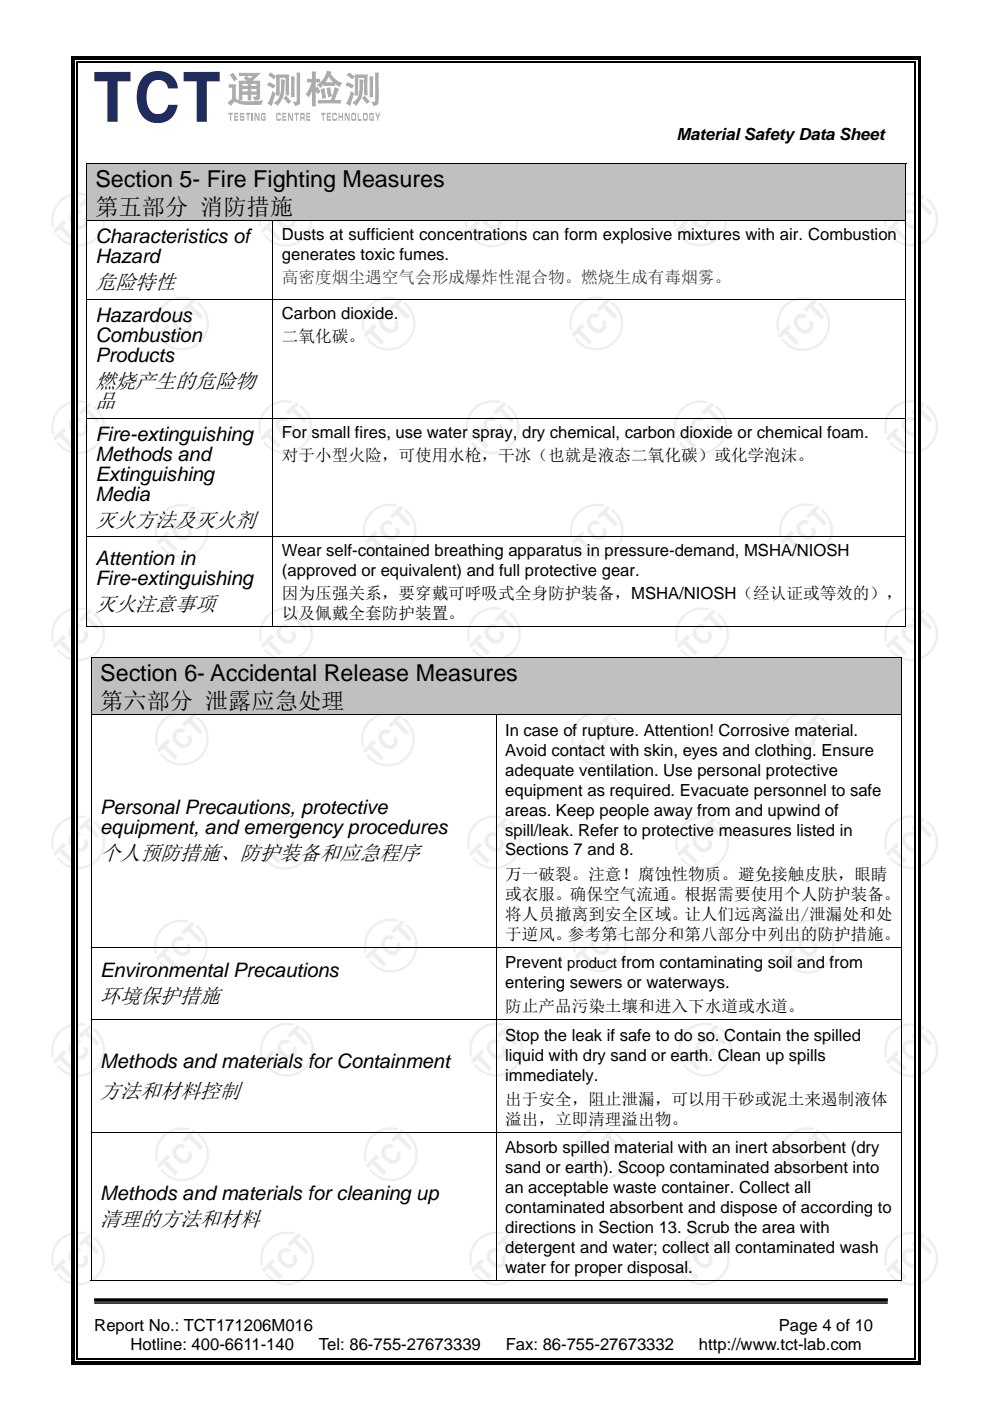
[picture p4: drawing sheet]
<svg xmlns="http://www.w3.org/2000/svg" width="210mm" height="297mm" viewBox="0 0 210 297" stroke-linecap="round" stroke-linejoin="round" font-family="sans-serif">
<defs><g id="words">
<g font-size="4.9">
<text x="20.2" y="39.7">Section 5- Fire Fighting Measures</text>
<text x="20.2" y="45.6">第五部分 消防措施</text>
<text x="21.3" y="144.4">Section 6- Accidental Release Measures</text>
<text x="21.3" y="150.3">第六部分 泄露应急处理</text>
</g>
<g font-size="4.5">
<text x="20.2" y="61.3">危险特性</text>
<text x="20.2" y="82.2">燃烧产生的危险物</text>
<text x="20.2" y="86.5">品</text>
<text x="20.2" y="111.6">灭火方法及灭火剂</text>
<text x="20.2" y="129.5">灭火注意事项</text>
<text x="21.3" y="182.3">个人预防措施、防护装备和应急程序</text>
<text x="21.3" y="212.6">环境保护措施</text>
<text x="21.3" y="232.9">方法和材料控制</text>
<text x="21.3" y="259.8">清理的方法和材料</text>
</g>
<g font-size="4.2">
<text x="20.2" y="51.6">Characteristics of</text>
<text x="20.2" y="55.8">Hazard</text>
<text x="20.2" y="68.3">Hazardous</text>
<text x="20.2" y="72.5">Combustion</text>
<text x="20.2" y="76.7">Products</text>
<text x="20.2" y="93.4">Fire-extinguishing</text>
<text x="20.2" y="97.7">Methods and</text>
<text x="20.2" y="101.9">Extinguishing</text>
<text x="20.2" y="106.1">Media</text>
<text x="20.2" y="119.7">Attention in</text>
<text x="20.2" y="124">Fire-extinguishing</text>
<text x="21.3" y="172.6">Personal Precautions, protective</text>
<text x="21.3" y="176.8">equipment, and emergency procedures</text>
<text x="21.3" y="207.1">Environmental Precautions</text>
<text x="21.3" y="226.5">Methods and materials for Containment</text>
<text x="21.3" y="254.3">Methods and materials for cleaning up</text>
</g>
<g font-size="3.5">
<text x="143.5" y="29.6">Material Safety Data Sheet</text>
<text x="59.8" y="50.9">Dusts at sufficient concentrations can form explosive mixtures with air. Combustion</text>
<text x="59.8" y="55.2">generates toxic fumes.</text>
<text x="59.8" y="67.6">Carbon dioxide.</text>
<text x="59.8" y="72.5">二氧化碳。</text>
<text x="59.8" y="92.8">For small fires, use water spray, dry chemical, carbon dioxide or chemical foam.</text>
<text x="59.8" y="97.7">对于小型火险，可使用水枪，干冰（也就是液态二氧化碳）或化学泡沫。</text>
<text x="59.8" y="117.9">Wear self-contained breathing apparatus in pressure-demand, MSHA/NIOSH</text>
<text x="59.8" y="122.2">(approved or equivalent) and full protective gear.</text>
<text x="59.8" y="127">因为压强关系，要穿戴可呼吸式全身防护装备，MSHA/NIOSH（经认证或等效的），</text>
<text x="59.8" y="131.3">以及佩戴全套防护装置。</text>
<text x="107.1" y="156">In case of rupture. Attention! Corrosive material.</text>
<text x="107.1" y="160.2">Avoid contact with skin, eyes and clothing. Ensure</text>
<text x="107.1" y="164.4">adequate ventilation. Use personal protective</text>
<text x="107.1" y="168.7">equipment as required. Evacuate personnel to safe</text>
<text x="107.1" y="172.9">areas. Keep people away from and upwind of</text>
<text x="107.1" y="177.1">spill/leak. Refer to protective measures listed in</text>
<text x="107.1" y="181.4">Sections 7 and 8.</text>
<text x="107.1" y="186.5">万一破裂。注意！腐蚀性物质。避免接触皮肤，眼睛</text>
<text x="107.1" y="190.8">或衣服。确保空气流通。根据需要使用个人防护装备。</text>
<text x="107.1" y="195">将人员撤离到安全区域。让人们远离溢出/泄漏处和处</text>
<text x="107.1" y="199.3">于逆风。参考第七部分和第八部分中列出的防护措施。</text>
<text x="107.1" y="209.5">entering sewers or waterways.</text>
<text x="107.1" y="205.2">Prevent product from contaminating soil and from</text>
<text x="107.1" y="214.7">防止产品污染土壤和进入下水道或水道。</text>
<text x="107.1" y="220.6">Stop the leak if safe to do so. Contain the spilled</text>
<text x="107.1" y="224.9">liquid with dry sand or earth. Clean up spills</text>
<text x="107.1" y="229.1">immediately.</text>
<text x="107.1" y="234.3">出于安全，阻止泄漏，可以用干砂或泥土来遏制液体</text>
<text x="107.1" y="238.5">溢出，立即清理溢出物。</text>
<text x="107.1" y="244.5">Absorb spilled material with an inert absorbent (dry</text>
<text x="107.1" y="248.8">sand or earth). Scoop contaminated absorbent into</text>
<text x="107.1" y="253">an acceptable waste container. Collect all</text>
<text x="107.1" y="257.3">contaminated absorbent and dispose of according to</text>
<text x="107.1" y="261.5">directions in Section 13. Scrub the area with</text>
<text x="107.1" y="265.7">detergent and water; collect all contaminated wash</text>
<text x="107.1" y="270">water for proper disposal.</text>
<text x="20" y="282.2">Report No.: TCT171206M016</text>
<text x="27.7" y="286.2">Hotline: 400-6611-140</text>
<text x="67.6" y="286.2">Tel: 86-755-27673339</text>
<text x="107.3" y="286.2">Fax: 86-755-27673332</text>
<text x="148.2" y="286.2">http://www.tct-lab.com</text>
<text x="165.2" y="282.2">Page 4 of 10</text>
</g>
<text font-size="3.5" fill="#333" x="59.8" y="60">高密度烟尘遇空气会形成爆炸性混合物。燃烧生成有毒烟雾。</text>
</g></defs>
<g fill="#efeeee">
<path d="M15.1 44.9a1.6 1.6 0 0 1 2.2-.1l-.6 .6a.96 .96 0 0 0-1.3 .3 .96 .96 0 0 0 .4 1.4l.3 .2a.95 .95 0 0 0 1.3 .4 .95 .95 0 0 0 .3-1.3l.6-.6a1.75 1.75 0 0 1-.3 2.5 1.75 1.75 0 0 1-2.4-.3l-.3-.2a1.95 1.95 0 0 1-.2-2.9z"/>
<path d="M15.1 88.9a1.65 1.65 0 0 1 2.2-.1l-.6 .6a.96 .96 0 0 0-1.3 .3 .96 .96 0 0 0 .4 1.4 1.17 1.17 0 0 0 2 .3l.1-.6-.2-.5 .6-.5a1.79 1.79 0 0 1-.4 2.6 1.79 1.79 0 0 1-2.6-.6 1.94 1.94 0 0 1-.2-2.9z"/>
<path d="M15.1 132.8a1.64 1.64 0 0 1 2.2-.1l-.6 .6a.93 .93 0 0 0-1.2 .2 .93 .93 0 0 0 .2 1.3 1.44 1.44 0 0 0 2 .6 .91 .91 0 0 0 0-1.2l.6-.5a1.79 1.79 0 0 1-.4 2.5 1.79 1.79 0 0 1-2.6-.5 1.94 1.94 0 0 1-.2-2.9z"/>
<path d="M15.1 176.9a1.61 1.61 0 0 1 2.2-.1l-.6 .6a.96 .96 0 0 0-1.3 .3 .96 .96 0 0 0 .4 1.4l.3 .2a.95 .95 0 0 0 1.3 .4 .95 .95 0 0 0 .3-1.3l.6-.6a1.79 1.79 0 0 1-.4 2.6 1.79 1.79 0 0 1-2.6-.6 1.96 1.96 0 0 1-.2-2.9z"/>
<path d="M15 221a1.6 1.6 0 0 1 2.3-.2l-.6 .6a.96 .96 0 0 0-1.3 .4 .96 .96 0 0 0 .4 1.3 1.16 1.16 0 0 0 2 .3l.1-.5-.2-.5 .6-.6a1.79 1.79 0 0 1-.4 2.6 1.79 1.79 0 0 1-2.6-.6 1.98 1.98 0 0 1-.3-2.8z"/>
<path d="M59.4 265.1a1.58 1.58 0 0 1 2.2-.1l-.6 .6a.93 .93 0 0 0-1.2 .3 .93 .93 0 0 0 .2 1.3 1.39 1.39 0 0 0 1.9 .6l.3-.4-.2-.8 .6-.6a1.76 1.76 0 0 1-.3 2.5 1.76 1.76 0 0 1-2.4-.3 1.98 1.98 0 0 1-.5-3.1z"/>
<path d="M103.7 265.1a1.57 1.57 0 0 1 2.2-.1l-.5 .6a.96 .96 0 0 0-1.4 .4 .96 .96 0 0 0 .5 1.3 1.19 1.19 0 0 0 1.8 .5 .82 .82 0 0 0 .1-1.2l.5-.6a1.78 1.78 0 0 1-.4 2.6 1.78 1.78 0 0 1-2.5-.6 1.91 1.91 0 0 1-.3-2.9z"/>
<path d="M147.4 265.3a1.63 1.63 0 0 1 2.4-.3l-.6 .6a.92 .92 0 0 0-1.3 .3 .92 .92 0 0 0 .3 1.3 1.48 1.48 0 0 0 1.7 .7 .87 .87 0 0 0 .3-1.3l.6-.6a1.78 1.78 0 0 1-.4 2.6 1.78 1.78 0 0 1-2.6-.6 1.97 1.97 0 0 1-.4-2.7z"/>
<path d="M15.1 265.1a1.61 1.61 0 0 1 2.2-.1l-.6 .6a.95 .95 0 0 0-1.3 .4 .95 .95 0 0 0 .4 1.3 1.15 1.15 0 0 0 1 .7 1.15 1.15 0 0 0 1.1-.5v-.4l-.2-.5 .6-.6a1.78 1.78 0 0 1-.4 2.6 1.78 1.78 0 0 1-2.6-.6 1.93 1.93 0 0 1-.2-2.9z"/>
<path d="M37.1 66.9a1.61 1.61 0 0 1 2.2-.1l-.5 .6a.93 .93 0 0 0-1.3 .3 .93 .93 0 0 0 .2 1.2 1.3 1.3 0 0 0 2.1 .5l.1-.6-.1-.4 .5-.6a1.79 1.79 0 0 1-.4 2.6 1.79 1.79 0 0 1-2.5-.6 1.92 1.92 0 0 1-.3-2.9z"/>
<path d="M59.1 44.9a1.59 1.59 0 0 1 2.2-.1l-.6 .6a.96 .96 0 0 0-1.3 .4 .96 .96 0 0 0 .4 1.3 1.18 1.18 0 0 0 2 .3l.1-.6-.2-.4 .6-.6a1.79 1.79 0 0 1-.4 2.6 1.79 1.79 0 0 1-2.6-.6 1.92 1.92 0 0 1-.2-2.9z"/>
<path d="M37 110.9a1.63 1.63 0 0 1 2.3-.1l-.6 .5a.96 .96 0 0 0-1.3 .4 .96 .96 0 0 0 .4 1.3l.2 .3a.96 .96 0 0 0 1.3 .4 .96 .96 0 0 0 .5-1.2l-.1-.2 .5-.6a1.79 1.79 0 0 1-.3 2.6 1.79 1.79 0 0 1-2.6-.6 1.93 1.93 0 0 1-.3-2.8z"/>
<path d="M59 88.9a1.63 1.63 0 0 1 2.2-.1l-.6 .5a.96 .96 0 0 0-1.3 .4 .96 .96 0 0 0 .4 1.3l.3 .3a.95 .95 0 0 0 1.2 .4 .95 .95 0 0 0 .5-1.2l-.1-.2 .6-.6a1.79 1.79 0 0 1-.4 2.6 1.79 1.79 0 0 1-2.6-.5 1.94 1.94 0 0 1-.2-2.9z"/>
<path d="M80.9 66.9a1.58 1.58 0 0 1 2.2-.1l-.5 .6a.92 .92 0 0 0-1.3 .3 .92 .92 0 0 0 .3 1.3 1.45 1.45 0 0 0 1.9 .6 .92 .92 0 0 0 0-1.2l.6-.6a1.79 1.79 0 0 1-.4 2.6 1.79 1.79 0 0 1-2.5-.6 1.92 1.92 0 0 1-.3-2.9z"/>
<path d="M102.8 45.1a1.59 1.59 0 0 1 2.2-.2l-.6 .6a.91 .91 0 0 0-1.2 .2 .91 .91 0 0 0 .1 1.2 1.35 1.35 0 0 0 2.2 .7l.1-.6-.2-.5 .6-.6a1.79 1.79 0 0 1-.4 2.6 1.79 1.79 0 0 1-2.5-.6 1.93 1.93 0 0 1-.3-2.8z"/>
<path d="M37 155a1.62 1.62 0 0 1 2.3-.2l-.6 .6a.94 .94 0 0 0-1.3 .3 .94 .94 0 0 0 .3 1.3 1.32 1.32 0 0 0 2.1 .5l.1-.6-.2-.5 .6-.6a1.79 1.79 0 0 1-.4 2.6 1.79 1.79 0 0 1-2.5-.6 1.92 1.92 0 0 1-.4-2.8z"/>
<path d="M59.1 132.8a1.61 1.61 0 0 1 2.3-.1l-.6 .6a.93 .93 0 0 0-1.3 .2 .93 .93 0 0 0 .3 1.3 1.22 1.22 0 0 0 2.1 .3l.1-.5-.2-.4 .6-.5a1.79 1.79 0 0 1-.4 2.5 1.79 1.79 0 0 1-2.6-.5 1.92 1.92 0 0 1-.3-2.9z"/>
<path d="M81.1 110.9a1.6 1.6 0 0 1 2.3-.2l-.6 .6a.93 .93 0 0 0-1.3 .3 .93 .93 0 0 0 .3 1.3 1.3 1.3 0 0 0 2 .4l.2-.5-.2-.5 .6-.6a1.79 1.79 0 0 1-.4 2.6 1.79 1.79 0 0 1-2.6-.6 1.93 1.93 0 0 1-.3-2.8z"/>
<path d="M102.8 89l.2-.1a1.59 1.59 0 0 1 2.2-.1l-.6 .5a.96 .96 0 0 0-1.3 .4 .96 .96 0 0 0 .4 1.3l.3 .3a.95 .95 0 0 0 1.3 .4 .95 .95 0 0 0 .3-1.4l.6-.6a1.79 1.79 0 0 1-.4 2.6 1.79 1.79 0 0 1-2.5-.5 2.02 2.02 0 0 1-.5-2.8z"/>
<path d="M124.9 67a1.62 1.62 0 0 1 2.3-.2l-.6 .6a.94 .94 0 0 0-1.3 .2 .94 .94 0 0 0 .3 1.3 1.32 1.32 0 0 0 2.1 .5l.1-.6-.2-.4 .6-.6a1.78 1.78 0 0 1-.4 2.5 1.78 1.78 0 0 1-2.5-.5 1.92 1.92 0 0 1-.4-2.8z"/>
<path d="M146.9 44.9a1.59 1.59 0 0 1 2.3-.1l-.5 .5a.96 .96 0 0 0-1.4 .4 .96 .96 0 0 0 .5 1.3 1.16 1.16 0 0 0 1.9 .4l.2-.6-.2-.5 .5-.6a1.75 1.75 0 0 1-.2 2.5 1.75 1.75 0 0 1-2.5-.3l-.2-.1a1.94 1.94 0 0 1-.4-2.9z"/>
<path d="M36.9 199a1.59 1.59 0 0 1 2.2-.1l-.6 .6a.92 .92 0 0 0-1.2 .3 .92 .92 0 0 0 .2 1.2 1.21 1.21 0 0 0 2.1 .4l.1-.6-.2-.3 .6-.6a1.76 1.76 0 0 1-.3 2.5 1.76 1.76 0 0 1-2.5-.3 1.99 1.99 0 0 1-.4-3.1z"/>
<path d="M58.9 177.1a1.63 1.63 0 0 1 2.3-.2l-.6 .6a.92 .92 0 0 0-1.2 .3 .92 .92 0 0 0 .2 1.2 1.21 1.21 0 0 0 1 .9 1.21 1.21 0 0 0 1.2-.5v-.6l-.2-.3 .6-.6a1.78 1.78 0 0 1-.4 2.6 1.78 1.78 0 0 1-2.5-.6 1.93 1.93 0 0 1-.4-2.8z"/>
<path d="M80.8 155.2a1.52 1.52 0 0 1 2.2-.2l-.6 .6a.91 .91 0 0 0-1.2 .2 .91 .91 0 0 0 .1 1.2 1.35 1.35 0 0 0 2.2 .6l.1-.5-.2-.5 .6-.6a1.79 1.79 0 0 1-.4 2.6 1.79 1.79 0 0 1-2.6-.6 1.88 1.88 0 0 1-.2-2.8z"/>
<path d="M103.3 132.8a1.58 1.58 0 0 1 2.2-.1l-.6 .5a.94 .94 0 0 0-1.3 .3 .94 .94 0 0 0 .3 1.3 1.31 1.31 0 0 0 2.1 .5l.1-.6-.2-.5 .6-.6a1.76 1.76 0 0 1-.3 2.5 1.76 1.76 0 0 1-2.5-.3 1.99 1.99 0 0 1-.4-3z"/>
<path d="M125 110.9a1.6 1.6 0 0 1 2.3-.2l-.6 .6a.92 .92 0 0 0-1.3 .3 .92 .92 0 0 0 .3 1.3 1.37 1.37 0 0 0 2 .6l.2-.4-.2-.8 .6-.6a1.77 1.77 0 0 1-.4 2.6 1.77 1.77 0 0 1-2.6-.6 1.93 1.93 0 0 1-.3-2.8z"/>
<path d="M147 89a1.64 1.64 0 0 1 2.3-.2l-.6 .6a.93 .93 0 0 0-1.2 .3 .93 .93 0 0 0 .2 1.3 1.31 1.31 0 0 0 2.1 .5l.1-.6-.2-.5 .6-.6a1.81 1.81 0 0 1-.5 2.6 1.81 1.81 0 0 1-2.6-.8 1.85 1.85 0 0 1-.2-2.6z"/>
<path d="M168.9 67a1.59 1.59 0 0 1 2.2-.1l-.6 .6a.92 .92 0 0 0-1.2 .3 .92 .92 0 0 0 .2 1.2 1.21 1.21 0 0 0 2.1 .4l.1-.6-.2-.3 .6-.6a1.76 1.76 0 0 1-.3 2.5 1.76 1.76 0 0 1-2.5-.3 2.01 2.01 0 0 1-.4-3.1z"/>
<path d="M37.1 243.1a1.6 1.6 0 0 1 2.2-.1l-.5 .5a.97 .97 0 0 0-1.4 .4 .97 .97 0 0 0 .4 1.3l.3 .3a.95 .95 0 0 0 1.2 .4 .95 .95 0 0 0 .5-1.2v-.2l.5-.6a1.79 1.79 0 0 1-.4 2.6 1.79 1.79 0 0 1-2.5-.5 1.94 1.94 0 0 1-.3-2.9z"/>
<path d="M59.3 220.9a1.62 1.62 0 0 1 2.3-.1l-.6 .5a.96 .96 0 0 0-1.3 .4 .96 .96 0 0 0 .4 1.3 1.14 1.14 0 0 0 1.9 .4l.2-.6-.2-.5 .5-.6a1.78 1.78 0 0 1-.3 2.6 1.78 1.78 0 0 1-2.6-.5 1.94 1.94 0 0 1-.3-2.9z"/>
<path d="M81.4 198.8a1.6 1.6 0 0 1 2.2-.1l-.6 .6a.93 .93 0 0 0-1.2 .2 .93 .93 0 0 0 .2 1.3 1.23 1.23 0 0 0 2.1 .3l.1-.5-.2-.3 .6-.6a1.76 1.76 0 0 1-.3 2.5 1.76 1.76 0 0 1-2.5-.3 2 2 0 0 1-.4-3.1z"/>
<path d="M103.3 176.9a1.61 1.61 0 0 1 2.2-.1l-.6 .6a.95 .95 0 0 0-1.3 .4 .95 .95 0 0 0 .4 1.3 1.16 1.16 0 0 0 2 .4l.1-.6-.2-.5 .6-.6a1.76 1.76 0 0 1-.3 2.5 1.76 1.76 0 0 1-2.4-.3 1.98 1.98 0 0 1-.5-3.1z"/>
<path d="M125.2 154.9a1.61 1.61 0 0 1 2.4-.1l-.6 .5a.96 .96 0 0 0-1.4 .4 .96 .96 0 0 0 .5 1.3 1.16 1.16 0 0 0 1.9 .4l.2-.4-.2-.7 .5-.6a1.76 1.76 0 0 1-.2 2.5 1.76 1.76 0 0 1-2.5-.3l-.2-.1a1.96 1.96 0 0 1-.4-2.9z"/>
<path d="M147.4 132.8a1.58 1.58 0 0 1 2.2-.1l-.5 .6a.94 .94 0 0 0-1.3 .3 .94 .94 0 0 0 .2 1.3 1.23 1.23 0 0 0 2.2 .3v-.6l-.2-.3 .6-.6a1.78 1.78 0 0 1-.4 2.6 1.78 1.78 0 0 1-2.5-.6 1.93 1.93 0 0 1-.3-2.9z"/>
<path d="M169.4 110.8a1.63 1.63 0 0 1 2.3-.2l-.6 .6a.93 .93 0 0 0-1.3 .3 .93 .93 0 0 0 .3 1.3 1.29 1.29 0 0 0 2 .5l.2-.6-.2-.5 .5-.6a1.76 1.76 0 0 1-.2 2.5 1.76 1.76 0 0 1-2.5-.3l-.2-.2a1.95 1.95 0 0 1-.3-2.8z"/>
<path d="M81.3 243.1a1.62 1.62 0 0 1 2.3-.1l-.6 .5a.93 .93 0 0 0-1.2 .3 .93 .93 0 0 0 .2 1.3 1.3 1.3 0 0 0 2.1 .5l.1-.6-.2-.5 .6-.6a1.76 1.76 0 0 1-.3 2.5 1.76 1.76 0 0 1-2.4-.3 2.01 2.01 0 0 1-.6-3z"/>
<path d="M103.7 220.9a1.59 1.59 0 0 1 2.2-.2l-.5 .6a.96 .96 0 0 0-1.4 .4 .96 .96 0 0 0 .5 1.3l.2 .3a.96 .96 0 0 0 1.4 .4 .96 .96 0 0 0 .3-1.4l.5-.6a1.79 1.79 0 0 1-.4 2.6 1.79 1.79 0 0 1-2.5-.5 1.94 1.94 0 0 1-.3-2.9z"/>
<path d="M125.7 198.8a1.63 1.63 0 0 1 2.3-.1l-.6 .5a.93 .93 0 0 0-1.3 .3 .93 .93 0 0 0 .2 1.3 1.2 1.2 0 0 0 2.2 .3v-.5l-.1-.4 .5-.6a1.76 1.76 0 0 1-.2 2.5 1.76 1.76 0 0 1-2.5-.3l-.2-.1a1.95 1.95 0 0 1-.3-2.9z"/>
<path d="M147.3 177.1a1.65 1.65 0 0 1 2.3-.2l-.5 .6a.95 .95 0 0 0-1.4 .4 .95 .95 0 0 0 .5 1.3 1.15 1.15 0 0 0 1.9 .3l.2-.5-.2-.5 .5-.6a1.79 1.79 0 0 1-.4 2.6 1.79 1.79 0 0 1-2.5-.6 1.97 1.97 0 0 1-.4-2.8z"/>
<path d="M169.3 155a1.64 1.64 0 0 1 2.3-.2l-.6 .6a.93 .93 0 0 0-1.2 .3 .93 .93 0 0 0 .2 1.3 1.31 1.31 0 0 0 2.1 .5l.1-.6-.2-.5 .6-.6a1.79 1.79 0 0 1-.4 2.6 1.79 1.79 0 0 1-2.5-.6 1.95 1.95 0 0 1-.4-2.8z"/>
<path d="M125.8 243a1.59 1.59 0 0 1 2.3-.1l-.6 .6a.93 .93 0 0 0-1.3 .3 .93 .93 0 0 0 .2 1.2l.8 .7a.89 .89 0 0 0 1.2 0 .89 .89 0 0 0 .1-1.2l.6-.6a1.77 1.77 0 0 1-.3 2.5 1.77 1.77 0 0 1-2.5-.3 2.01 2.01 0 0 1-.5-3.1z"/>
<path d="M148 220.9a1.59 1.59 0 0 1 2.2-.1l-.5 .5a.94 .94 0 0 0-1.3 .3 .94 .94 0 0 0 .2 1.3 1.41 1.41 0 0 0 1.9 .7l.4-.5-.2-.8 .5-.6a1.79 1.79 0 0 1-.4 2.6 1.79 1.79 0 0 1-2.5-.5 1.91 1.91 0 0 1-.3-2.9z"/>
<path d="M169.7 199.2a1.64 1.64 0 0 1 2.4-.3l-.6 .6a.92 .92 0 0 0-1.3 .3 .92 .92 0 0 0 .3 1.3 1.18 1.18 0 0 0 .9 .8 1.18 1.18 0 0 0 1.2-.5v-.6l-.1-.3 .5-.6a1.79 1.79 0 0 1-.4 2.6 1.79 1.79 0 0 1-2.5-.5 1.99 1.99 0 0 1-.4-2.8z"/>
<path d="M169.5 243.2a1.62 1.62 0 0 1 2.4-.3l-.6 .6a.92 .92 0 0 0-1.3 .3 .92 .92 0 0 0 .3 1.2 1.3 1.3 0 0 0 2 .5l.2-.5-.2-.5 .6-.6a1.78 1.78 0 0 1-.4 2.6 1.78 1.78 0 0 1-2.6-.6 1.97 1.97 0 0 1-.4-2.7z"/>
<path d="M191.7 44.9a1.61 1.61 0 0 1 2.3-.1l-.6 .5a.93 .93 0 0 0-1.3 .3 .93 .93 0 0 0 .3 1.3 1.32 1.32 0 0 0 2.1 .5l.1-.6-.2-.5 .6-.6a1.79 1.79 0 0 1-.4 2.6 1.79 1.79 0 0 1-2.6-.5 1.93 1.93 0 0 1-.3-2.9z"/>
<path d="M191.7 88.9a1.55 1.55 0 0 1 2.3-.1l-.6 .5a.94 .94 0 0 0-1.3 .3 .94 .94 0 0 0 .3 1.3 1.31 1.31 0 0 0 2.1 .5l.1-.6-.2-.5 .6-.6a1.79 1.79 0 0 1-.4 2.6 1.79 1.79 0 0 1-2.6-.5 1.95 1.95 0 0 1-.3-2.9z"/>
<path d="M191.8 132.8a1.62 1.62 0 0 1 2.2-.1l-.6 .6a.93 .93 0 0 0-1.2 .2 .93 .93 0 0 0 .2 1.3 1.22 1.22 0 0 0 2.1 .3l.1-.5-.2-.4 .6-.5a1.79 1.79 0 0 1-.4 2.5 1.79 1.79 0 0 1-2.6-.5 1.92 1.92 0 0 1-.2-2.9z"/>
<path d="M191.8 176.9a1.62 1.62 0 0 1 2.2-.1l-.6 .6a.93 .93 0 0 0-1.2 .2 .93 .93 0 0 0 .2 1.3 1.31 1.31 0 0 0 2 .5l.2-.6-.2-.4 .6-.6a1.79 1.79 0 0 1-.4 2.5 1.79 1.79 0 0 1-2.6-.5 1.92 1.92 0 0 1-.2-2.9z"/>
<path d="M191.7 221a1.59 1.59 0 0 1 2.3-.1l-.6 .5a.93 .93 0 0 0-1.2 .3 .93 .93 0 0 0 .2 1.3 1.23 1.23 0 0 0 2.1 .3l.1-.5-.2-.4 .6-.6a1.79 1.79 0 0 1-.4 2.6 1.79 1.79 0 0 1-2.6-.5 1.86 1.86 0 0 1-.3-2.9z"/>
<path d="M191.7 265.2a1.62 1.62 0 0 1 2.3-.1l-.6 .6a.93 .93 0 0 0-1.2 .2 .93 .93 0 0 0 .2 1.3 1.23 1.23 0 0 0 2.1 .3l.1-.5-.2-.3 .6-.6a1.76 1.76 0 0 1-.3 2.5 1.76 1.76 0 0 1-2.5-.3 2.02 2.02 0 0 1-.5-3.1z"/>
</g>
<g fill="#efeeee">
<path d="M13.5 46.6l.5 .6-.7 .8 2.4 2.4-.6 .7-2.5-2.5-.9 1-.4-.8z" fill-rule="evenodd"/>
<path d="M16.7 43.4l2.1-2.1 .8 .4-1 .9 2.5 2.4-.6 .7-2.5-2.5-.7 .8z" fill-rule="evenodd"/>
<path d="M12.5 42.5a5.8 5.8 0 0 1 5.7-1.4l-.4 .4a5.2 5.2 0 0 0-6.3 6.3l-.4 .5a5.7 5.7 0 0 1 1.4-5.8zM12.3 49.6a5.2 5.2 0 0 0 8 .7 5.2 5.2 0 0 0-.7-8l.4-.3a5.7 5.7 0 0 1 .6 8.6 5.7 5.7 0 0 1-8.6-.6z" fill-rule="evenodd"/>
<path d="M13.5 90.6l.5 .6-.7 .8 2.4 2.4-.6 .6-2.5-2.4-.9 .9-.4-.7z" fill-rule="evenodd"/>
<path d="M16.7 87.4l2.1-2.1 .8 .4-1 .9 2.5 2.4-.6 .6-2.5-2.4-.7 .8z" fill-rule="evenodd"/>
<path d="M12.5 86.5a5.7 5.7 0 0 1 5.7-1.4l-.4 .4a5.2 5.2 0 0 0-6.3 6.3l-.4 .4a5.7 5.7 0 0 1 1.4-5.7zM19.6 86.3l.4-.3a5.7 5.7 0 0 1 .6 8.6 5.7 5.7 0 0 1-8.6-.6l.3-.4a5.2 5.2 0 0 0 8 .7 5.2 5.2 0 0 0-.7-8z" fill-rule="evenodd"/>
<path d="M13.5 134.5l.5 .6-.7 .8 2.4 2.4-.6 .6-2.5-2.4-.9 .9-.4-.7z" fill-rule="evenodd"/>
<path d="M16.7 131.3l2.1-2.1 .8 .4-1 .9 2.5 2.4-.6 .6-2.5-2.4-.7 .8z" fill-rule="evenodd"/>
<path d="M12.5 130.4a5.7 5.7 0 0 1 5.7-1.4l-.4 .4a5.2 5.2 0 0 0-6.3 6.3l-.4 .4a5.7 5.7 0 0 1 1.4-5.7zM19.6 130.2l.4-.3a5.7 5.7 0 0 1 .6 8.6 5.7 5.7 0 0 1-8.6-.6l.3-.4a5.2 5.2 0 0 0 8 .7 5.2 5.2 0 0 0-.7-8z" fill-rule="evenodd"/>
<path d="M13.5 178.6l.5 .6-.7 .8 2.4 2.4-.6 .6-2.5-2.4-.9 .9-.4-.7z" fill-rule="evenodd"/>
<path d="M16.7 175.5l2.1-2.2 .8 .4-1 .9 2.5 2.4-.6 .7-2.5-2.5-.7 .8z" fill-rule="evenodd"/>
<path d="M12.5 174.5a5.8 5.8 0 0 1 5.7-1.4l-.4 .4a5.2 5.2 0 0 0-6.3 6.4l-.4 .4a5.7 5.7 0 0 1 1.4-5.8zM20 174a5.7 5.7 0 0 1 .6 8.6 5.7 5.7 0 0 1-8.6-.6l.3-.4a5.2 5.2 0 0 0 8 .7 5.2 5.2 0 0 0-.7-8z" fill-rule="evenodd"/>
<path d="M13.5 222.7l.5 .5-.7 .8 2.4 2.5-.6 .6-2.5-2.5-.9 1-.4-.8z" fill-rule="evenodd"/>
<path d="M16.7 219.5l2.1-2.2 .8 .4-1 .9 2.5 2.5-.6 .6-2.5-2.4-.7 .7z" fill-rule="evenodd"/>
<path d="M12.5 218.6a5.7 5.7 0 0 1 5.7-1.5l-.4 .4a5.2 5.2 0 0 0-6.3 6.4l-.4 .4a5.7 5.7 0 0 1 1.4-5.7zM19.6 218.4l.4-.4a5.7 5.7 0 0 1 .6 8.6 5.7 5.7 0 0 1-8.6-.6l.3-.3a5.2 5.2 0 0 0 8 .6 5.2 5.2 0 0 0-.7-7.9z" fill-rule="evenodd"/>
<path d="M55.6 269l2.2-2.1 .6 .5-.8 .8 2.4 2.5-.6 .6-2.5-2.5-.9 1z" fill-rule="evenodd"/>
<path d="M63.1 261.5l.8 .4-1 .9 2.5 2.5-.6 .6-2.5-2.4-.8 .7-.5-.5z" fill-rule="evenodd"/>
<path d="M56.9 262.8a5.7 5.7 0 0 1 5.6-1.5l-.4 .4a5.2 5.2 0 0 0-6.3 6.4l-.4 .4a5.7 5.7 0 0 1 1.5-5.7zM64.3 262.2a5.7 5.7 0 0 1 .6 8.6 5.7 5.7 0 0 1-8.6-.6l.4-.3a5.2 5.2 0 0 0 7.9 .6 5.2 5.2 0 0 0-.7-7.9z" fill-rule="evenodd"/>
<path d="M99.9 269l2.2-2.1 .6 .5-.8 .8 2.4 2.5-.6 .6-2.4-2.5-1 1z" fill-rule="evenodd"/>
<path d="M107.5 261.5l.7 .4-.9 .9 2.4 2.5-.6 .6-2.4-2.4-.8 .7-.6-.5z" fill-rule="evenodd"/>
<path d="M101.2 262.8a5.7 5.7 0 0 1 5.7-1.5l-.4 .4a5.2 5.2 0 0 0-6.3 6.4l-.4 .4a5.7 5.7 0 0 1 1.4-5.7zM108.3 262.6l.3-.4a5.7 5.7 0 0 1 .7 8.7 5.7 5.7 0 0 1-8.7-.7l.4-.3a5.2 5.2 0 0 0 7.9 .6 5.2 5.2 0 0 0-.6-7.9z" fill-rule="evenodd"/>
<path d="M143.8 269l2.1-2.1 .6 .5-.8 .8 2.5 2.5-.7 .6-2.4-2.5-1 1z" fill-rule="evenodd"/>
<path d="M151.3 261.5l.7 .4-.9 .9 2.4 2.5-.6 .6-2.4-2.4-.8 .7-.6-.5z" fill-rule="evenodd"/>
<path d="M145 262.8a5.7 5.7 0 0 1 5.7-1.5l-.4 .4a5.2 5.2 0 0 0-6.3 6.4l-.4 .4a5.7 5.7 0 0 1 1.4-5.7zM152.1 262.6l.3-.4a5.7 5.7 0 0 1 .7 8.7 5.7 5.7 0 0 1-8.7-.7l.4-.3a5.2 5.2 0 0 0 7.9 .6 5.2 5.2 0 0 0-.6-7.9z" fill-rule="evenodd"/>
<path d="M11.3 269l2.2-2.1 .5 .5-.7 .8 2.4 2.5-.6 .6-2.5-2.5-.9 1z" fill-rule="evenodd"/>
<path d="M18.8 261.5l.8 .4-1 .9 2.5 2.5-.6 .6-2.5-2.4-.7 .7-.6-.5z" fill-rule="evenodd"/>
<path d="M12.5 262.8a5.8 5.8 0 0 1 5.7-1.5l-.4 .4a5.2 5.2 0 0 0-6.3 6.4l-.4 .4a5.7 5.7 0 0 1 1.4-5.7zM19.6 262.6l.4-.4a5.7 5.7 0 0 1 .6 8.6 5.7 5.7 0 0 1-8.6-.6l.3-.3a5.2 5.2 0 0 0 8 .6 5.2 5.2 0 0 0-.7-7.9z" fill-rule="evenodd"/>
<path d="M35.5 68.6l.5 .6-.7 .8 2.4 2.4-.6 .7-2.4-2.5-1 1-.3-.6-.1-.2z" fill-rule="evenodd"/>
<path d="M38.7 65.4l2.2-2.1 .7 .4-.9 .9 2.4 2.5-.6 .6-2.5-2.5-.7 .8z" fill-rule="evenodd"/>
<path d="M34.8 64.3a5.7 5.7 0 0 1 5.5-1.2l-.4 .4a5.2 5.2 0 0 0-6.4 6.4l-.4 .4a5.7 5.7 0 0 1 1.7-6zM42 64a5.7 5.7 0 0 1 .7 8.6 5.7 5.7 0 0 1-8.7-.6l.4-.4a5.2 5.2 0 0 0 7.9 .7 5.2 5.2 0 0 0-.7-8z" fill-rule="evenodd"/>
<path d="M57.4 46.7l.6 .5-.8 .8 2.5 2.4-.6 .7-2.5-2.5-.9 1-.4-.8z" fill-rule="evenodd"/>
<path d="M62.8 41.3l.7 .4-.9 .9 2.5 2.4-.6 .7-2.5-2.5-.8 .8-.6-.5z" fill-rule="evenodd"/>
<path d="M56.5 42.5a5.7 5.7 0 0 1 5.7-1.4l-.4 .4a5.2 5.2 0 0 0-6.3 6.4l-.4 .4a5.7 5.7 0 0 1 1.4-5.8zM63.6 42.3l.3-.3a5.7 5.7 0 0 1 .7 8.6 5.7 5.7 0 0 1-8.6-.6l.3-.4a5.2 5.2 0 0 0 7.9 .7 5.2 5.2 0 0 0-.6-8z" fill-rule="evenodd"/>
<path d="M35.4 112.6l.6 .6-.8 .8 2.4 2.4-.6 .6-2.4-2.4-.9 .9-.4-.7z" fill-rule="evenodd"/>
<path d="M40.8 107.3l.7 .4-.9 .9 2.4 2.4-.6 .6-2.4-2.4-.8 .8-.6-.6z" fill-rule="evenodd"/>
<path d="M34.5 108.5a5.8 5.8 0 0 1 5.7-1.4l-.4 .4a5.2 5.2 0 0 0-6.3 6.3l-.4 .4a5.7 5.7 0 0 1 1.4-5.7zM34.3 115.6a5.2 5.2 0 0 0 7.9 .6 5.2 5.2 0 0 0-.6-7.9l.3-.4a5.7 5.7 0 0 1 .7 8.7 5.7 5.7 0 0 1-8.7-.6z" fill-rule="evenodd"/>
<path d="M57.3 90.6l.6 .6-.8 .7 2.5 2.5-.6 .6-2.5-2.4-.9 .9-.4-.7z" fill-rule="evenodd"/>
<path d="M62.7 85.3l.8 .4-1 .9 2.5 2.4-.6 .6-2.5-2.4-.8 .8-.5-.6z" fill-rule="evenodd"/>
<path d="M56.4 86.5a5.7 5.7 0 0 1 5.7-1.4l-.4 .4a5.2 5.2 0 0 0-6.3 6.3l-.4 .4a5.7 5.7 0 0 1 1.4-5.7zM63.5 86.3l.4-.4a5.7 5.7 0 0 1 .6 8.7 5.7 5.7 0 0 1-8.6-.7l.3-.3a5.2 5.2 0 0 0 8 .6 5.2 5.2 0 0 0-.7-7.9z" fill-rule="evenodd"/>
<path d="M79.3 68.7l.6 .6-.8 .7 2.4 2.5-.6 .6-2.4-2.5-1 1-.3-.8z" fill-rule="evenodd"/>
<path d="M84.6 63.3l.8 .4-.9 .9 2.4 2.5-.6 .6-2.4-2.4-.8 .7-.6-.5z" fill-rule="evenodd"/>
<path d="M78.1 64.9a5.8 5.8 0 0 1 6-1.8l-.4 .4a5.2 5.2 0 0 0-6.3 6.4l-.4 .4a5.7 5.7 0 0 1 1.1-5.4zM85.8 64a5.7 5.7 0 0 1 .7 8.7 5.7 5.7 0 0 1-8.7-.7l.4-.3a5.2 5.2 0 0 0 7.9 .6 5.2 5.2 0 0 0-.7-7.9z" fill-rule="evenodd"/>
<path d="M101.2 46.8l.5 .6-.7 .7 2.4 2.5-.6 .6-2.5-2.5-.9 1-.4-.7z" fill-rule="evenodd"/>
<path d="M106.5 41.5l.8 .3-1 1 2.5 2.4-.6 .6-2.5-2.4-.8 .8-.5-.6z" fill-rule="evenodd"/>
<path d="M100.2 42.7a5.7 5.7 0 0 1 5.7-1.4l-.3 .4a5.2 5.2 0 0 0-6.4 6.3l-.4 .4a5.7 5.7 0 0 1 1.4-5.7zM107.3 42.5l.4-.4a5.7 5.7 0 0 1 .6 8.7 5.7 5.7 0 0 1-8.6-.7l.3-.3a5.2 5.2 0 0 0 8 .6 5.2 5.2 0 0 0-.7-7.9z" fill-rule="evenodd"/>
<path d="M35.5 156.7l.5 .5-.7 .8 2.4 2.5-.6 .6-2.5-2.5-.9 1-.4-.8z" fill-rule="evenodd"/>
<path d="M38.7 153.5l2.1-2.2 .8 .4-1 .9 2.5 2.5-.6 .6-2.5-2.4-.8 .8z" fill-rule="evenodd"/>
<path d="M34.5 152.6a5.7 5.7 0 0 1 5.7-1.5l-.4 .4a5.2 5.2 0 0 0-6.3 6.4l-.4 .4a5.8 5.8 0 0 1 1.4-5.7zM42 152a5.7 5.7 0 0 1 .6 8.6 5.7 5.7 0 0 1-8.6-.6l.4-.3a5.2 5.2 0 0 0 7.9 .6 5.2 5.2 0 0 0-.7-7.9z" fill-rule="evenodd"/>
<path d="M57.5 134.5l.6 .6-.8 .8 2.5 2.4-.7 .6-2.4-2.4-.9 .9-.4-.7z" fill-rule="evenodd"/>
<path d="M62.9 129.2l.7 .4-.9 .9 2.5 2.4-.7 .6-2.4-2.4-.8 .8-.6-.6z" fill-rule="evenodd"/>
<path d="M56.6 130.4a5.7 5.7 0 0 1 5.7-1.4l-.4 .4a5.2 5.2 0 0 0-6.3 6.3l-.4 .4a5.7 5.7 0 0 1 1.4-5.7zM64.1 129.9a5.7 5.7 0 0 1 .6 8.6 5.7 5.7 0 0 1-8.7-.6l.4-.4a5.2 5.2 0 0 0 8 .7 5.2 5.2 0 0 0-.7-8z" fill-rule="evenodd"/>
<path d="M79.5 112.6l.6 .5-.8 .8 2.5 2.5-.6 .6-2.5-2.5-.9 1-.4-.8z" fill-rule="evenodd"/>
<path d="M84.9 107.2l.7 .4-.9 .9 2.5 2.5-.6 .6-2.5-2.5-.8 .8-.6-.5z" fill-rule="evenodd"/>
<path d="M78.3 108.7a5.8 5.8 0 0 1 6-1.7l-.4 .4a5.2 5.2 0 0 0-6.3 6.4l-.4 .4a5.8 5.8 0 0 1 1.1-5.5zM85.7 108.2l.4-.3a5.7 5.7 0 0 1 .6 8.6 5.7 5.7 0 0 1-8.6-.6l.3-.4a5.2 5.2 0 0 0 7.9 .7 5.2 5.2 0 0 0-.6-8z" fill-rule="evenodd"/>
<path d="M101.3 90.6l.6 .6-.7 .8 2.4 2.4-.6 .6-2.5-2.4-.9 .9-.4-.7z" fill-rule="evenodd"/>
<path d="M106.7 85.3l.8 .4-.9 .9 2.4 2.4-.6 .6-2.5-2.4-.8 .8-.5-.6z" fill-rule="evenodd"/>
<path d="M100.4 86.5a5.7 5.7 0 0 1 5.7-1.4l-.4 .4a5.2 5.2 0 0 0-6.3 6.3l-.4 .4a5.7 5.7 0 0 1 1.4-5.7zM107.9 86a5.7 5.7 0 0 1 .6 8.6 5.7 5.7 0 0 1-8.6-.6l.3-.4a5.2 5.2 0 0 0 8 .6 5.2 5.2 0 0 0-.7-7.9z" fill-rule="evenodd"/>
<path d="M123.4 68.6l.5 .6-.8 .8 2.5 2.4-.6 .7-2.5-2.5-.9 1-.4-.8z" fill-rule="evenodd"/>
<path d="M126.6 65.4l2.1-2.1 .8 .4-1 .9 2.5 2.5-.6 .6-2.5-2.5-.8 .8z" fill-rule="evenodd"/>
<path d="M122.4 64.5a5.7 5.7 0 0 1 5.7-1.4l-.4 .4a5.2 5.2 0 0 0-6.3 6.4l-.4 .4a5.7 5.7 0 0 1 1.4-5.8zM129.9 64a5.7 5.7 0 0 1 .6 8.6 5.7 5.7 0 0 1-8.6-.6l.3-.4a5.2 5.2 0 0 0 8 .7 5.2 5.2 0 0 0-.7-8z" fill-rule="evenodd"/>
<path d="M145.4 46.6l.6 .6-.8 .8 2.4 2.4-.6 .6-2.4-2.4-1 .9-.3-.5v-.2z" fill-rule="evenodd"/>
<path d="M148.6 43.4l2.2-2.1 .7 .4-.9 .9 2.4 2.4-.6 .6-2.4-2.4-.8 .8z" fill-rule="evenodd"/>
<path d="M144.5 42.5a5.8 5.8 0 0 1 5.7-1.4l-.4 .4a5.2 5.2 0 0 0-6.4 6.3l-.4 .4a5.8 5.8 0 0 1 1.5-5.7zM151.6 42.3l.3-.4a5.7 5.7 0 0 1 .6 8.7 5.7 5.7 0 0 1-8.6-.6l.4-.4a5.2 5.2 0 0 0 7.9 .6 5.2 5.2 0 0 0-.6-7.9z" fill-rule="evenodd"/>
<path d="M35.2 200.8l.6 .6-.7 .7 2.4 2.5-.6 .6-2.5-2.5-.9 1-.4-.8z" fill-rule="evenodd"/>
<path d="M38.5 197.6l2.1-2.2 .7 .4-.9 .9 2.5 2.5-.6 .6-2.5-2.5-.8 .8z" fill-rule="evenodd"/>
<path d="M34.3 196.7a5.7 5.7 0 0 1 5.7-1.5l-.4 .4a5.2 5.2 0 0 0-6.3 6.4l-.4 .4a5.7 5.7 0 0 1 1.4-5.7zM41.4 196.4l.4-.3a5.7 5.7 0 0 1 .6 8.6 5.7 5.7 0 0 1-8.6-.6l.3-.3a5.2 5.2 0 0 0 8 .6 5.2 5.2 0 0 0-.7-8z" fill-rule="evenodd"/>
<path d="M57.4 178.8l.6 .5-.8 .8 2.4 2.4-.6 .7-2.5-2.5-.9 1-.4-.8z" fill-rule="evenodd"/>
<path d="M62.7 173.4l.8 .4-1 .9 2.5 2.5-.6 .6-2.5-2.5-.8 .8-.5-.5z" fill-rule="evenodd"/>
<path d="M56.5 174.6a5.7 5.7 0 0 1 5.6-1.4l-.4 .4a5.2 5.2 0 0 0-6.3 6.4l-.4 .4a5.6 5.6 0 0 1 1.5-5.8zM63.5 174.4l.4-.3a5.7 5.7 0 0 1 .6 8.6 5.7 5.7 0 0 1-8.6-.6l.3-.3a5.2 5.2 0 0 0 8 .6 5.2 5.2 0 0 0-.7-8z" fill-rule="evenodd"/>
<path d="M77 159l2.2-2.1 .5 .5-.7 .8 2.4 2.4-.6 .7-2.5-2.5-.9 1z" fill-rule="evenodd"/>
<path d="M84.5 151.5l.8 .4-1 .9 2.5 2.5-.7 .6-2.4-2.5-.8 .8-.5-.5z" fill-rule="evenodd"/>
<path d="M78.2 152.7a5.7 5.7 0 0 1 5.7-1.4l-.4 .4a5.2 5.2 0 0 0-6.3 6.4l-.4 .4a5.7 5.7 0 0 1 1.4-5.8zM85.3 152.5l.4-.3a5.7 5.7 0 0 1 .6 8.6 5.7 5.7 0 0 1-8.6-.6l.3-.3a5.2 5.2 0 0 0 8 .6 5.2 5.2 0 0 0-.7-8z" fill-rule="evenodd"/>
<path d="M101.7 134.5l.5 .6-.8 .7 2.5 2.5-.6 .6-2.5-2.4-.9 .9-.4-.7z" fill-rule="evenodd"/>
<path d="M107 129.2l.8 .4-1 .9 2.5 2.4-.7 .6-2.4-2.4-.8 .8-.5-.6z" fill-rule="evenodd"/>
<path d="M100.7 130.4a5.8 5.8 0 0 1 5.7-1.5l-.4 .4a5.2 5.2 0 0 0-6.3 6.4l-.4 .4a5.8 5.8 0 0 1 1.4-5.7zM108.2 129.8a5.7 5.7 0 0 1 .6 8.7 5.7 5.7 0 0 1-8.6-.7l.3-.3a5.2 5.2 0 0 0 8 .6 5.2 5.2 0 0 0-.7-7.9z" fill-rule="evenodd"/>
<path d="M121.3 114.7l2.1-2.1 .6 .6-.8 .8 2.5 2.4-.6 .6-2.5-2.4-.9 .9z" fill-rule="evenodd"/>
<path d="M126.6 109.4l2.2-2.1 .7 .3-.9 1 2.4 2.4-.6 .6-2.4-2.4-.8 .8z" fill-rule="evenodd"/>
<path d="M122.5 108.5a5.7 5.7 0 0 1 5.7-1.4l-.4 .4a5.2 5.2 0 0 0-6.3 6.3l-.4 .4a5.8 5.8 0 0 1 1.4-5.7zM129.9 107.9a5.7 5.7 0 0 1 .7 8.7 5.7 5.7 0 0 1-8.6-.6l.3-.4a5.2 5.2 0 0 0 8 .6 5.2 5.2 0 0 0-.7-7.9z" fill-rule="evenodd"/>
<path d="M145.5 90.7l.5 .5-.7 .8 2.4 2.5-.6 .6-2.5-2.5-.9 1-.4-.8z" fill-rule="evenodd"/>
<path d="M148.7 87.5l2.1-2.2 .8 .4-1 .9 2.5 2.5-.6 .6-2.5-2.5-.8 .9z" fill-rule="evenodd"/>
<path d="M144.5 86.6a5.8 5.8 0 0 1 5.7-1.5l-.4 .4a5.2 5.2 0 0 0-6.3 6.4l-.4 .4a5.8 5.8 0 0 1 1.4-5.7zM152 86a5.7 5.7 0 0 1 .6 8.6 5.7 5.7 0 0 1-8.6-.6l.4-.3a5.2 5.2 0 0 0 7.9 .6 5.2 5.2 0 0 0-.7-7.9z" fill-rule="evenodd"/>
<path d="M165.1 70.9l2.1-2.1 .6 .5-.8 .8 2.5 2.5-.6 .6-2.5-2.5-.9 1z" fill-rule="evenodd"/>
<path d="M170.5 65.6l2.1-2.2 .8 .4-1 .9 2.5 2.5-.6 .6-2.5-2.5-.8 .8z" fill-rule="evenodd"/>
<path d="M166.3 64.7a5.7 5.7 0 0 1 5.7-1.5l-.4 .4a5.2 5.2 0 0 0-6.3 6.4l-.4 .4a5.7 5.7 0 0 1 1.4-5.7zM173.8 64.1a5.7 5.7 0 0 1 .6 8.6 5.7 5.7 0 0 1-8.6-.6l.3-.3a5.2 5.2 0 0 0 8 .6 5.2 5.2 0 0 0-.7-7.9z" fill-rule="evenodd"/>
<path d="M35.5 244.8l.6 .6-.8 .7 2.4 2.5-.6 .6-2.4-2.4-1 .9-.4-.7z" fill-rule="evenodd"/>
<path d="M40.9 239.5l.7 .4-.9 .9 2.4 2.4-.6 .6-2.4-2.4-.8 .8-.6-.6z" fill-rule="evenodd"/>
<path d="M34.6 240.7a5.7 5.7 0 0 1 5.7-1.4l-.4 .4a5.2 5.2 0 0 0-6.4 6.3l-.4 .4a5.8 5.8 0 0 1 1.5-5.7zM41.7 240.5l.3-.4a5.7 5.7 0 0 1 .7 8.7 5.7 5.7 0 0 1-8.7-.7l.4-.3a5.2 5.2 0 0 0 7.9 .6 5.2 5.2 0 0 0-.6-7.9z" fill-rule="evenodd"/>
<path d="M57.7 222.6l.6 .6-.8 .8 2.4 2.4-.6 .6-2.4-2.4-.9 .9-.4-.7z" fill-rule="evenodd"/>
<path d="M63.1 217.3l.7 .4-.9 .9 2.4 2.4-.6 .6-2.4-2.4-.8 .8-.6-.6z" fill-rule="evenodd"/>
<path d="M56.8 218.5a5.7 5.7 0 0 1 5.7-1.4l-.4 .4a5.2 5.2 0 0 0-6.3 6.3l-.4 .4a5.7 5.7 0 0 1 1.4-5.7zM64.2 218a5.7 5.7 0 0 1 .7 8.6 5.7 5.7 0 0 1-8.7-.6l.4-.4a5.2 5.2 0 0 0 7.9 .6 5.2 5.2 0 0 0-.6-7.9z" fill-rule="evenodd"/>
<path d="M77.6 202.7l2.2-2.1 .5 .5-.8 .8 2.5 2.4-.6 .7-2.5-2.5-.9 1z" fill-rule="evenodd"/>
<path d="M85.1 195.2l.8 .4-1 .9 2.5 2.4-.6 .7-2.5-2.5-.8 .8-.5-.6z" fill-rule="evenodd"/>
<path d="M78.8 196.4a5.7 5.7 0 0 1 5.7-1.4l-.4 .4a5.2 5.2 0 0 0-6.3 6.4l-.4 .4a5.7 5.7 0 0 1 1.4-5.8zM85.9 196.2l.4-.3a5.7 5.7 0 0 1 .6 8.6 5.7 5.7 0 0 1-8.6-.6l.3-.4a5.2 5.2 0 0 0 8 .7 5.2 5.2 0 0 0-.7-8z" fill-rule="evenodd"/>
<path d="M101.7 178.7l.5 .6-.7 .7 2.4 2.5-.6 .6-2.5-2.5-.9 1-.4-.8z" fill-rule="evenodd"/>
<path d="M107 173.3l.8 .4-1 .9 2.5 2.5-.6 .6-2.5-2.4-.8 .7-.5-.5z" fill-rule="evenodd"/>
<path d="M100.7 174.6a5.7 5.7 0 0 1 5.7-1.5l-.4 .4a5.2 5.2 0 0 0-6.3 6.4l-.4 .4a5.7 5.7 0 0 1 1.4-5.7zM108.2 174a5.7 5.7 0 0 1 .6 8.7 5.7 5.7 0 0 1-8.6-.7l.4-.3a5.2 5.2 0 0 0 7.9 .6 5.2 5.2 0 0 0-.7-7.9z" fill-rule="evenodd"/>
<path d="M123.7 156.6l.6 .6-.8 .7 2.4 2.5-.6 .6-2.4-2.4-1 .9-.4-.7z" fill-rule="evenodd"/>
<path d="M129.1 151.3l.7 .4-.9 .9 2.4 2.4-.6 .6-2.4-2.4-.8 .8-.6-.6z" fill-rule="evenodd"/>
<path d="M122.8 152.5a5.7 5.7 0 0 1 5.7-1.4l-.4 .4a5.2 5.2 0 0 0-6.3 6.3l-.5 .4a5.7 5.7 0 0 1 1.5-5.7zM129.9 152.3l.3-.4a5.7 5.7 0 0 1 .7 8.7 5.7 5.7 0 0 1-8.7-.7l.4-.3a5.2 5.2 0 0 0 7.9 .6 5.2 5.2 0 0 0-.6-7.9z" fill-rule="evenodd"/>
<path d="M145.8 134.6l.5 .5-.7 .8 2.4 2.5-.6 .6-2.5-2.5-.9 1-.4-.8z" fill-rule="evenodd"/>
<path d="M151.1 129.2l.8 .4-.9 .9 2.4 2.5-.6 .6-2.5-2.5-.8 .9-.5-.6z" fill-rule="evenodd"/>
<path d="M144.8 130.5a5.8 5.8 0 0 1 5.8-1.5l-.4 .4a5.2 5.2 0 0 0-6.4 6.4l-.4 .4a5.8 5.8 0 0 1 1.4-5.7zM151.9 130.3l.4-.4a5.7 5.7 0 0 1 .6 8.6 5.7 5.7 0 0 1-8.6-.6l.4-.3a5.2 5.2 0 0 0 7.9 .6 5.2 5.2 0 0 0-.7-7.9z" fill-rule="evenodd"/>
<path d="M167.8 112.5l.6 .6-.8 .8 2.4 2.4-.6 .6-2.4-2.5-.9 1-.4-.7z" fill-rule="evenodd"/>
<path d="M173.2 107.1l.7 .4-.9 1 2.4 2.4-.6 .6-2.4-2.4-.8 .8-.6-.6z" fill-rule="evenodd"/>
<path d="M166.9 108.4a5.7 5.7 0 0 1 5.7-1.4l-.4 .4a5.2 5.2 0 0 0-6.3 6.3l-.4 .4a5.7 5.7 0 0 1 1.4-5.7zM174 108.2l.3-.4a5.7 5.7 0 0 1 .7 8.6 5.7 5.7 0 0 1-8.7-.6l.4-.3a5.2 5.2 0 0 0 7.9 .6 5.2 5.2 0 0 0-.6-7.9z" fill-rule="evenodd"/>
<path d="M79.8 244.8l.5 .6-.7 .7 2.4 2.5-.6 .6-2.4-2.4-1 .9-.4-.7z" fill-rule="evenodd"/>
<path d="M85.1 239.5l.8 .3-.9 .9 2.4 2.5-.6 .6-2.5-2.4-.8 .8-.5-.6z" fill-rule="evenodd"/>
<path d="M78.5 241a5.7 5.7 0 0 1 6-1.8l-.4 .4a5.2 5.2 0 0 0-6.3 6.4l-.4 .4a5.8 5.8 0 0 1 1.1-5.4zM86.3 240.1a5.7 5.7 0 0 1 .6 8.7 5.7 5.7 0 0 1-8.6-.7l.3-.3a5.2 5.2 0 0 0 8 .6 5.2 5.2 0 0 0-.7-7.9z" fill-rule="evenodd"/>
<path d="M102.1 222.6l.6 .6-.8 .7 2.4 2.5-.6 .6-2.4-2.4-1 .9-.4-.7z" fill-rule="evenodd"/>
<path d="M105.3 219.4l2.2-2.1 .7 .4-.9 .9 2.4 2.4-.6 .6-2.4-2.4-.8 .8z" fill-rule="evenodd"/>
<path d="M101.2 218.5a5.8 5.8 0 0 1 5.7-1.5l-.4 .4a5.2 5.2 0 0 0-6.3 6.4l-.4 .4a5.7 5.7 0 0 1 1.4-5.7zM108.3 218.3l.3-.4a5.7 5.7 0 0 1 .7 8.7 5.7 5.7 0 0 1-8.7-.7l.4-.3a5.2 5.2 0 0 0 7.9 .6 5.2 5.2 0 0 0-.6-7.9z" fill-rule="evenodd"/>
<path d="M124.1 200.5l.6 .6-.8 .8 2.4 2.4-.6 .6-2.4-2.4-1 .9-.4-.7z" fill-rule="evenodd"/>
<path d="M127.3 197.3l2.2-2.1 .7 .4-.9 .9 2.4 2.4-.6 .6-2.4-2.4-.8 .8z" fill-rule="evenodd"/>
<path d="M123.2 196.4a5.7 5.7 0 0 1 5.7-1.4l-.4 .4a5.2 5.2 0 0 0-6.3 6.3l-.5 .4a5.7 5.7 0 0 1 1.5-5.7zM130.6 195.8a5.7 5.7 0 0 1 .7 8.7 5.7 5.7 0 0 1-8.7-.6l.4-.4a5.2 5.2 0 0 0 7.9 .6 5.2 5.2 0 0 0-.6-7.9z" fill-rule="evenodd"/>
<path d="M145.8 178.8l.6 .5-.8 .8 2.4 2.5-.6 .6-2.4-2.5-1 1-.4-.8z" fill-rule="evenodd"/>
<path d="M149 175.6l2.2-2.2 .7 .4-.9 .9 2.4 2.5-.6 .6-2.4-2.5-.8 .8z" fill-rule="evenodd"/>
<path d="M144.9 174.7a5.7 5.7 0 0 1 5.7-1.5l-.4 .4a5.2 5.2 0 0 0-6.4 6.4l-.4 .4a5.7 5.7 0 0 1 1.5-5.7zM152 174.5l.3-.4a5.7 5.7 0 0 1 .7 8.6 5.7 5.7 0 0 1-8.7-.6l.4-.3a5.2 5.2 0 0 0 7.9 .6 5.2 5.2 0 0 0-.6-7.9z" fill-rule="evenodd"/>
<path d="M167.8 156.7l.6 .6-.8 .7 2.4 2.5-.6 .6-2.4-2.5-1 1-.3-.7z" fill-rule="evenodd"/>
<path d="M173.1 151.3l.8 .4-.9 .9 2.4 2.5-.6 .6-2.5-2.4-.7 .8-.6-.6z" fill-rule="evenodd"/>
<path d="M166.9 152.6a5.7 5.7 0 0 1 5.7-1.5l-.5 .4a5.2 5.2 0 0 0-6.3 6.4l-.4 .4a5.7 5.7 0 0 1 1.5-5.7zM174.3 152a5.7 5.7 0 0 1 .7 8.6 5.7 5.7 0 0 1-8.7-.6l.4-.3a5.2 5.2 0 0 0 7.9 .6 5.2 5.2 0 0 0-.7-7.9z" fill-rule="evenodd"/>
<path d="M122.1 246.9l2.1-2.1 .6 .5-.8 .8 2.4 2.5-.6 .6-2.4-2.5-1 1z" fill-rule="evenodd"/>
<path d="M127.4 241.6l2.2-2.2 .7 .4-.9 .9 2.4 2.5-.6 .6-2.4-2.5-.8 .8z" fill-rule="evenodd"/>
<path d="M123.3 240.7a5.7 5.7 0 0 1 5.7-1.5l-.4 .4a5.2 5.2 0 0 0-6.3 6.4l-.4 .4a5.8 5.8 0 0 1 1.4-5.7zM130.7 240.1a5.7 5.7 0 0 1 .7 8.7 5.7 5.7 0 0 1-8.7-.7l.4-.3a5.2 5.2 0 0 0 8 .6 5.2 5.2 0 0 0-.7-7.9z" fill-rule="evenodd"/>
<path d="M146.4 222.6l.6 .6-.8 .8 2.4 2.4-.6 .6-2.4-2.4-1 .9-.3-.7z" fill-rule="evenodd"/>
<path d="M151.7 217.3l.8 .4-.9 .9 2.4 2.4-.6 .6-2.4-2.4-.8 .8-.6-.6z" fill-rule="evenodd"/>
<path d="M145.5 218.5a5.7 5.7 0 0 1 5.7-1.4l-.4 .4a5.2 5.2 0 0 0-6.4 6.3l-.4 .4a5.8 5.8 0 0 1 1.5-5.7zM152.9 217.9a5.7 5.7 0 0 1 .7 8.7 5.7 5.7 0 0 1-8.7-.6l.4-.4a5.2 5.2 0 0 0 7.9 .6 5.2 5.2 0 0 0-.6-7.9z" fill-rule="evenodd"/>
<path d="M168.2 200.8l.6 .6-.8 .8 2.4 2.4-.6 .6-2.4-2.4-1 .9-.3-.7z" fill-rule="evenodd"/>
<path d="M173.6 195.5l.7 .4-.9 .9 2.4 2.4-.6 .6-2.4-2.4-.8 .8-.6-.6z" fill-rule="evenodd"/>
<path d="M167.3 196.7a5.7 5.7 0 0 1 5.7-1.4l-.4 .4a5.2 5.2 0 0 0-6.4 6.3l-.4 .4a5.7 5.7 0 0 1 1.5-5.7zM174.7 196.1a5.7 5.7 0 0 1 .7 8.7 5.7 5.7 0 0 1-8.7-.7l.4-.3a5.2 5.2 0 0 0 7.9 .6 5.2 5.2 0 0 0-.6-7.9z" fill-rule="evenodd"/>
<path d="M168 244.8l.6 .5-.8 .8 2.4 2.5-.6 .6-2.4-2.5-1 1-.3-.8z" fill-rule="evenodd"/>
<path d="M173.4 239.4l.7 .4-.9 .9 2.4 2.5-.6 .6-2.4-2.4-.8 .7-.6-.5z" fill-rule="evenodd"/>
<path d="M167.1 240.7a5.7 5.7 0 0 1 5.7-1.5l-.4 .4a5.2 5.2 0 0 0-6.3 6.4l-.4 .4a5.7 5.7 0 0 1 1.4-5.7zM174.5 240.1a5.7 5.7 0 0 1 .7 8.7 5.7 5.7 0 0 1-8.7-.7l.4-.3a5.2 5.2 0 0 0 7.9 .6 5.2 5.2 0 0 0-.6-7.9z" fill-rule="evenodd"/>
<path d="M190.1 46.6l.6 .6-.8 .8 2.5 2.4-.6 .6-2.5-2.4-.9 .9-.3-.5-.1-.2z" fill-rule="evenodd"/>
<path d="M193.4 43.4l2.1-2.1 .7 .4-.9 .9 2.5 2.4-.7 .6-2.4-2.4-.8 .8z" fill-rule="evenodd"/>
<path d="M189.2 42.5a5.7 5.7 0 0 1 5.7-1.4l-.4 .4a5.2 5.2 0 0 0-6.3 6.3l-.4 .4a5.7 5.7 0 0 1 1.4-5.7zM196.7 41.9a5.7 5.7 0 0 1 .6 8.7 5.7 5.7 0 0 1-8.6-.6l.3-.4a5.2 5.2 0 0 0 8 .6 5.2 5.2 0 0 0-.7-7.9z" fill-rule="evenodd"/>
<path d="M190.1 90.6l.6 .6-.8 .7 2.5 2.5-.6 .6-2.5-2.4-.9 .9-.3-.5-.1-.2z" fill-rule="evenodd"/>
<path d="M193.4 87.4l2.1-2.1 .7 .4-.9 .9 2.5 2.4-.7 .6-2.4-2.4-.8 .8z" fill-rule="evenodd"/>
<path d="M189.2 86.5a5.7 5.7 0 0 1 5.7-1.4l-.4 .4a5.2 5.2 0 0 0-6.3 6.3l-.4 .4a5.7 5.7 0 0 1 1.4-5.7zM196.7 85.9a5.7 5.7 0 0 1 .6 8.7 5.7 5.7 0 0 1-8.6-.6l.3-.4a5.2 5.2 0 0 0 8 .6 5.2 5.2 0 0 0-.7-7.9z" fill-rule="evenodd"/>
<path d="M190.1 134.5l.6 .6-.8 .8 2.5 2.4-.6 .6-2.5-2.4-.9 .9-.3-.5-.1-.2z" fill-rule="evenodd"/>
<path d="M193.4 131.3l2.1-2.1 .7 .4-.9 .9 2.5 2.4-.7 .6-2.4-2.4-.8 .8z" fill-rule="evenodd"/>
<path d="M189.5 130.1a5.8 5.8 0 0 1 5.4-1.1l-.4 .4a5.2 5.2 0 0 0-6.3 6.3l-.4 .4a5.8 5.8 0 0 1 1.7-6zM196.3 130.2l.4-.3a5.7 5.7 0 0 1 .6 8.6 5.7 5.7 0 0 1-8.6-.6l.3-.4a5.2 5.2 0 0 0 8 .6 5.2 5.2 0 0 0-.7-7.9z" fill-rule="evenodd"/>
<path d="M190.1 178.6l.6 .6-.8 .8 2.5 2.4-.6 .6-2.5-2.4-.9 .9-.3-.5-.1-.2z" fill-rule="evenodd"/>
<path d="M193.4 175.4l2.1-2.1 .7 .4-.9 .9 2.5 2.4-.7 .7-2.4-2.5-.8 .8z" fill-rule="evenodd"/>
<path d="M189.2 174.5a5.7 5.7 0 0 1 5.7-1.4l-.4 .4a5.2 5.2 0 0 0-6.3 6.3l-.4 .4a5.7 5.7 0 0 1 1.4-5.7zM196.7 173.9a5.7 5.7 0 0 1 .6 8.7 5.7 5.7 0 0 1-8.6-.6l.3-.4a5.2 5.2 0 0 0 8 .7 5.2 5.2 0 0 0-.7-8z" fill-rule="evenodd"/>
<path d="M190.1 222.7l.6 .6-.8 .8 2.5 2.4-.6 .6-2.5-2.4-.9 .9-.4-.7z" fill-rule="evenodd"/>
<path d="M193.4 219.5l2.1-2.1 .7 .4-.9 .9 2.5 2.4-.7 .6-2.4-2.4-.8 .8z" fill-rule="evenodd"/>
<path d="M189.5 218.3a5.8 5.8 0 0 1 5.4-1.1l-.4 .4a5.2 5.2 0 0 0-6.3 6.3l-.4 .4a5.8 5.8 0 0 1 1.7-6zM196.3 218.4l.4-.3a5.7 5.7 0 0 1 .6 8.6 5.7 5.7 0 0 1-8.6-.6l.3-.4a5.2 5.2 0 0 0 8 .6 5.2 5.2 0 0 0-.7-7.9z" fill-rule="evenodd"/>
<path d="M190.1 266.9l.6 .6-.8 .8 2.5 2.4-.6 .6-2.5-2.4-.9 .9-.4-.7z" fill-rule="evenodd"/>
<path d="M193.4 263.7l2.1-2.1 .7 .4-.9 .9 2.5 2.4-.7 .6-2.4-2.4-.8 .8z" fill-rule="evenodd"/>
<path d="M189.2 262.8a5.7 5.7 0 0 1 5.7-1.4l-.4 .4a5.2 5.2 0 0 0-6.3 6.4l-.4 .4a5.7 5.7 0 0 1 1.4-5.8zM196.3 262.6l.4-.3a5.7 5.7 0 0 1 .6 8.6 5.7 5.7 0 0 1-8.6-.6l.3-.4a5.2 5.2 0 0 0 8 .7 5.2 5.2 0 0 0-.7-8z" fill-rule="evenodd"/>
</g>
<path d="M30.5 16.2a4.2 4.2 0 0 1 4.4-1 4.2 4.2 0 0 1 2.8 3.6h-2a2.19 2.19 0 0 0-2.2-1.9 2.19 2.19 0 0 0-2.1 1.8l-.3 1.1a5.1 5.1 0 0 0 .9 3.8 2.15 2.15 0 0 0 2.3 .5 2.15 2.15 0 0 0 1.4-1.9h2a4.3 4.3 0 0 1-4.4 3.9 4.3 4.3 0 0 1-4.2-4 7.3 7.3 0 0 1 1.4-5.9z" fill="#202c5e"/>
<g fill="#202c5e">
<path d="M20 15.3l7.7-.1v2.1h-2.7v8.5h-2.2v-8.6h-2.8z" fill-rule="evenodd"/>
<path d="M38.9 15.3l7.7-.1v2.1h-2.7v8.5h-2.2v-8.6h-2.8z" fill-rule="evenodd"/>
</g>
<g fill="none" stroke="#aaacab" stroke-width=".21">
<path d="M48.6 18h1.3v2.9l.1 .1a3.7 3.7 0 0 0 2.8 .6l2.8-.2-.2 .7h-.6a11.1 11.1 0 0 1-4.3-.3l-.7-.3h-.2l-.6 .8-.6-.5 1-.8v-2.5h-.8zM48.9 15.9l.5-.3 .8 1.1-.5 .4zM50.8 15.5l4.3 .1-1.8 1.6h1.8v3.4a.66 .66 0 0 1-1 .6l-.3-.6 .6-.1 .1-.5h-1.3v1.2h-.6v-1.2h-1.3v1.2h-.5v-4h1.7l-.6-.6 .4-.4 .7 .6 .8-.8h-3zM51.3 17.7h1.3v.6h-1.3zM51.3 18.8h1.3v.7h-1.3zM53.2 17.7h1.3v.6h-1.3zM53.2 18.8h1.3v.7h-1.3zM57.1 17.5l1.2 .6-.3 .5-1.2-.6zM57.4 15.5l1 .7-.3 .5-1.1-.8zM57.8 19.5l.6 .3-.8 2.5-.7-.4 .5-.9zM58.7 15.9h2.5v4.2h-.5v-3.7h-1.5v3.8h-.5zM59.7 16.9l.6 .1a9.8 9.8 0 0 1-.9 4.5l-.6 .8-.5-.5a4.1 4.1 0 0 0 1.4-4.1z"/>
<path d="M61.8 16.3h.6v4.2h-.6zM63 15.5h.6l-.1 6.2a.64 .64 0 0 1-.9 .6l-.3-.6h.6l.1-.2zM66.3 15.3h.6l-.1 1.5h1v.6h-1v1.4l.5-.3 .6 1-.5 .3-.6-1 .1 3.6h-.6v-3.6l-.9 1.7-.4-.5 .7-1.3 .5-1.3h-.9v-.6h1zM68.1 19l.6-.2 .3 1.9-.5 .1zM69.4 18.8l.5-.2 .4 1.7-.6 .2zM69.4 15.1l.8 .2-.2 .2a3.8 3.8 0 0 0 2.4 2.1l-.3 .7-1.2-.8v.6h-2.1v-.5l-.8 .9-.6-.5a5 5 0 0 0 2-2.9zM69.7 16l.6 .9 .7 .7h-2.2zM73.7 17.5l1.2 .6-.3 .5-1.2-.6zM74.1 15.5l1 .7-.4 .5-1-.8zM74.5 19.5l.5 .3-.8 2.5-.7-.4 .5-.9zM75.3 15.9h2.6v4.2h-.6v-3.7h-1.4v3.8h-.6zM76.3 16.9l.7 .1-.1 .9a5.3 5.3 0 0 1-1.4 4.4l-.6-.5a4.1 4.1 0 0 0 1.5-4.1z"/>
<path d="M78.5 16.3h.5v4.2h-.5zM79.7 15.5h.5v5.6v.7l-.2 .3-.7 .3-.3-.7h.5l.2-.2zM60.3 20.8l.4-.4 .9 1.1-.4 .4zM67.5 21.3h2.8l.8-2.7 .7 .3-1 2.4h1.4v.5h-4.7zM76.9 20.8l.4-.4 1 1.1-.5 .4z"/>
</g>
<g fill="#aaacab">
<path d="M48.5 23.9h.9v.4h-.4v1.3h-.2v-1.3h-.3z"/>
<path d="M49.7 23.9h.8v.4h-.6v.3h.6v.3h-.6v.4h.6v.3h-.8z"/>
<path d="M50.9 24l.7-.1 .2 .2v.3h-.2l-.1-.1h-.4v.3l.7 .1-.1 .9-.8-.1v-.4h.2v.2l.5-.1v-.3h-.7z"/>
<path d="M52.2 23.9h.9v.4h-.4v1.3h-.2v-1.3h-.3z"/>
<path d="M53.4 23.9h.2v1.7h-.2z"/>
<path d="M54 23.9h.3l.5 1.2v-1.2h.3v1.7h-.4l-.5-1.2v1.2h-.2z"/>
<path d="M55.5 24l.6-.1 .2 .2v.4h-.2l-.1-.2-.4 .1 .1 .8h.4v-.2h-.3v-.3h.5l-.1 .9h-.6l-.2-.2v-1.2z"/>
<path d="M58.7 24h.8l.1 .5h-.3v-.2h-.4l-.1 .2 .1 .7h.4l.1-.2h.2l-.1 .5-.1 .1h-.6l-.2-.2z"/>
<path d="M59.9 23.9h.8v.4h-.6v.3h.6v.3h-.6v.4h.6v.3h-.8z"/>
<path d="M61.1 23.9h.3l.5 1.2v-1.2h.2v1.7h-.3l-.5-1.2v1.2h-.2z"/>
<path d="M62.5 23.9h.9v.4h-.4v1.3h-.2v-1.3h-.3z"/>
<path d="M65 23.9h.8v.4h-.6v.3h.6v.3h-.6v.4h.6v.3h-.8z"/>
<path d="M68.1 23.9h.9v.4h-.3v1.3h-.2v-1.3h-.4z"/>
<path d="M69.3 23.9h.9v.4h-.6v.3h.5v.3h-.5v.4h.6v.3h-.9z"/>
<path d="M70.7 23.9h.5l.2 .2 .1 .4h-.3v-.2h-.4l-.1 .2 .1 .7h.4v-.2h.3l-.2 .6h-.6l-.2-.2v-1.2z"/>
<path d="M71.8 23.9h.2v.7h.6v-.7h.2v1.7h-.2v-.7h-.6v.7h-.2z"/>
<path d="M73.1 23.9h.4l.4 1.2 .1-1.2h.2v1.7h-.4l-.4-1.2-.1 1.2h-.2z"/>
<path d="M75.9 23.9h.2v1.3h.5v.4h-.7z"/>
<path d="M78.5 24h.7l.1 .5h-.2l-.1-.2h-.4l-.1 .2 .1 .7h.5v-.2h-.3v-.3h.5l-.2 .9h-.5l-.2-.2-.1-1.1z"/>
<path d="M79.6 23.9h.2l.3 .7 .3-.7h.3l-.5 1.1v.6h-.2v-.6z"/>
<path d="M50.8 15.5l4.3 .1-1.8 1.6h1.8v3.4a.66 .66 0 0 1-1 .6l-.3-.6 .6-.1 .1-.5h-1.3v1.2h-.6v-1.2h-1.3v1.2h-.5v-4h1.7l-.6-.6 .4-.4 .7 .6 .8-.8h-3zM51.3 17.7v.6h1.3v-.6zM51.3 18.8v.7h1.3v-.7zM53.2 17.7v.6h1.3v-.6zM53.2 18.8v.7h1.3v-.7zM48.9 15.9l.5-.3 .8 1.1-.5 .4zM48.6 18h1.3v2.9l.1 .1a3.7 3.7 0 0 0 2.8 .6l2.8-.2-.2 .7h-.6a11.1 11.1 0 0 1-4.3-.3l-.7-.3h-.2l-.6 .8-.6-.5 1-.8v-2.5h-.8zM57.4 15.5l1 .7-.3 .5-1.1-.8zM57.1 17.5l1.2 .6-.3 .5-1.2-.6zM57.8 19.5l.6 .3-.8 2.5-.7-.4 .5-.9zM58.7 15.9h2.5v4.2h-.5v-3.7h-1.5v3.8h-.5zM59.7 16.9l.6 .1a9.8 9.8 0 0 1-.9 4.5l-.6 .8-.5-.5a4.1 4.1 0 0 0 1.4-4.1zM60.3 20.8l.4-.4 .9 1.1-.4 .4zM61.8 16.3h.6v4.2h-.6zM63 15.5h.6l-.1 6.2a.64 .64 0 0 1-.9 .6l-.3-.6h.6l.1-.2zM66.3 15.3h.6l-.1 1.5h1v.6h-1v1.4l.5-.3 .6 1-.5 .3-.6-1 .1 3.6h-.6v-3.6l-.9 1.7-.4-.5 .7-1.3 .5-1.3h-.9v-.6h1zM69.4 15.1l.8 .2-.2 .2a3.8 3.8 0 0 0 2.4 2.1l-.3 .7-1.2-.8v.6h-2.1v-.5l-.8 .9-.6-.5a5 5 0 0 0 2-2.9zM69.7 16l-.9 1.6h2.2l-.7-.7zM68.1 19l.6-.2 .3 1.9-.5 .1zM69.4 18.8l.5-.2 .4 1.7-.6 .2zM67.5 21.3h2.8l.8-2.7 .7 .3-1 2.4h1.4v.5h-4.7zM74.1 15.5l1 .7-.4 .5-1-.8zM73.7 17.5l1.2 .6-.3 .5-1.2-.6zM74.5 19.5l.5 .3-.8 2.5-.7-.4 .5-.9zM75.3 15.9h2.6v4.2h-.6v-3.7h-1.4v3.8h-.6zM76.3 16.9l.7 .1-.1 .9a5.3 5.3 0 0 1-1.4 4.4l-.6-.5a4.1 4.1 0 0 0 1.5-4.1zM76.9 20.8l.4-.4 1 1.1-.5 .4zM78.5 16.3h.5v4.2h-.5zM79.7 15.5h.5v5.6v.7l-.2 .3-.7 .3-.3-.7h.5l.2-.2z"/>
<path d="M63.7 23.9l.9 .1v1.6h-.2l-.1-.4h-.4v.4h-.2zM63.9 24.3v.5h.5l-.1-.5z"/>
<path d="M74.6 24l.7-.1 .2 .2v1.2l-.1 .3h-.7l-.2-.2v-1.1zM74.8 24.3l-.1 .9h.5l.1-.9z"/>
<path d="M77.1 24l.7-.1 .1 .2 .1 1-.2 .5a.62 .62 0 0 1-.8-.7zM77.2 24.3v.9h.5v-.8z"/>
</g>
<g fill="#000">
<path d="M20 275.3h168.3v.6h-168.3zM20 276.2h168.3v.2h-168.3z"/>
<path d="M20 275.3h168.3v.6h-168.3zM20 276.2h168.3v.2h-168.3z"/>
</g>
<g fill="#c0c0c0">
<path d="M18.4 34.8h173.7v12h-173.7z"/>
<path d="M20.2 34.8h170v6.3h-170z"/>
<path d="M20.2 34.8h74.1v6h-74.1z"/>
<path d="M20.2 41.1h170v5.7h-170z"/>
<path d="M20.2 41.1h42v5.7h-42z"/>
</g>
<path d="M18.2 34.6h.2v.2h-.2zM192.1 34.6h.1v.2h-.1zM192.1 46.8h.1v.1h-.1zM192.1 63.4h.1v.2h-.1zM192.1 88.6h.1v.2h-.1zM192.1 113.7h.1v.2h-.1zM192.1 132.8h.1v.1h-.1z" fill="#000"/>
<g fill="none" stroke="#000" stroke-width=".21">
<path d="M18.2 34.7h174M18.3 34.8v12M192.2 34.8v12M18.3 46.9v16.5M57.9 46.9v16.5M192.1 46.8h-173.9M192.2 46.9v16.5M18.2 63.5h173.9M18.3 63.6v25M57.9 63.6v25M192.2 63.6v25M18.3 88.8v24.9"/>
<path d="M57.9 88.8v24.9M192.1 88.7h-173.9M192.2 88.8v24.9M18.2 113.8h173.9M18.3 113.9v19M57.9 113.9v19M192.2 113.9v19M18.2 132.8h39.6M58 132.8h134.1"/>
</g>
<g fill="#c0c0c0">
<path d="M19.4 139.5h171.7v11.9h-171.7z"/>
<path d="M21.3 139.5h168v6.3h-168z"/>
<path d="M21.3 139.5h88.6v6h-88.6z"/>
<path d="M21.3 145.8h168v5.6h-168z"/>
<path d="M21.3 145.8h51.8v5.6h-51.8z"/>
</g>
<path d="M15.2 12h.8v1.3h-.8zM15.2 12h1.3v.7h-1.3zM19.3 139.3h.1v.1h-.1zM191.1 139.3h.1v.1h-.1zM191.1 271.4h.1v.2h-.1z" fill="#000"/>
<g fill="none" stroke="#000" stroke-width=".21">
<path d="M19.3 139.4h171.9M19.3 139.4v12M191.2 139.4v12M19.3 151.5h171.9M19.3 151.6v49.1M105.3 151.6v49.1M191.2 151.6v49.1M19.3 200.8h171.9M19.3 216.2h171.9M19.3 200.9v15.3M19.3 216.3v23.7M105.3 200.9v15.3"/>
<path d="M105.3 216.3v23.7M191.2 200.9v15.3M191.2 216.3v23.7M19.3 240.1h171.9M19.3 240.2v31.4M105.3 240.2v31.4M191.2 240.2v31.4M19.3 271.5h85.9M105.3 271.5h85.8"/>
</g>
<g fill="#fff">
<path d="M16 12.7h.2v.6h-.2z"/>
<path d="M16 12.7h.5v.3h-.5z"/>
</g>
<path d="M16.2 13h.3v.3h-.3zM16.5 12h177.5v.7h-177.5z" fill="#000"/>
<path d="M16.5 12.7h177.5v.3h-177.5z" fill="#fff"/>
<path d="M16.5 13.1h177.5" fill="none" stroke="#000" stroke-width=".25"/>
<path d="M194 12h1.3v.7h-1.3zM194.5 12h.8v1.3h-.8z" fill="#000"/>
<g fill="#fff">
<path d="M194.3 12.7h.2v.6h-.2z"/>
<path d="M194 12.7h.5v.3h-.5z"/>
</g>
<path d="M194 13h.3v.3h-.3zM15.2 13.3h.8v274.8h-.8z" fill="#000"/>
<path d="M16 13.3h.2v274.8h-.2z" fill="#fff"/>
<path d="M16.3 13.3v274.8" fill="none" stroke="#000" stroke-width=".25"/>
<path d="M194.5 13.3h.8v274.8h-.8z" fill="#000"/>
<path d="M194.3 13.3h.2v274.8h-.2z" fill="#fff"/>
<path d="M194.2 13.3v274.8" fill="none" stroke="#000" stroke-width=".25"/>
<path d="M15.2 288.1h.8v1.2h-.8zM15.2 288.6h1.3v.7h-1.3z" fill="#000"/>
<g fill="#fff">
<path d="M16 288.1h.2v.5h-.2z"/>
<path d="M16 288.3h.5v.3h-.5z"/>
</g>
<path d="M16.2 288.1h.3v.2h-.3zM16.5 288.6h177.5v.7h-177.5z" fill="#000"/>
<path d="M16.5 288.3h177.5v.3h-177.5z" fill="#fff"/>
<path d="M16.5 288.2h177.5" fill="none" stroke="#000" stroke-width=".25"/>
<path d="M194 288.6h1.3v.7h-1.3zM194.5 288.1h.8v1.2h-.8z" fill="#000"/>
<g fill="#fff">
<path d="M194.3 288.1h.2v.5h-.2z"/>
<path d="M194 288.3h.5v.3h-.5z"/>
</g>
<path d="M194 288.1h.3v.2h-.3z" fill="#000"/>
<use href="#words"/>
</svg>
